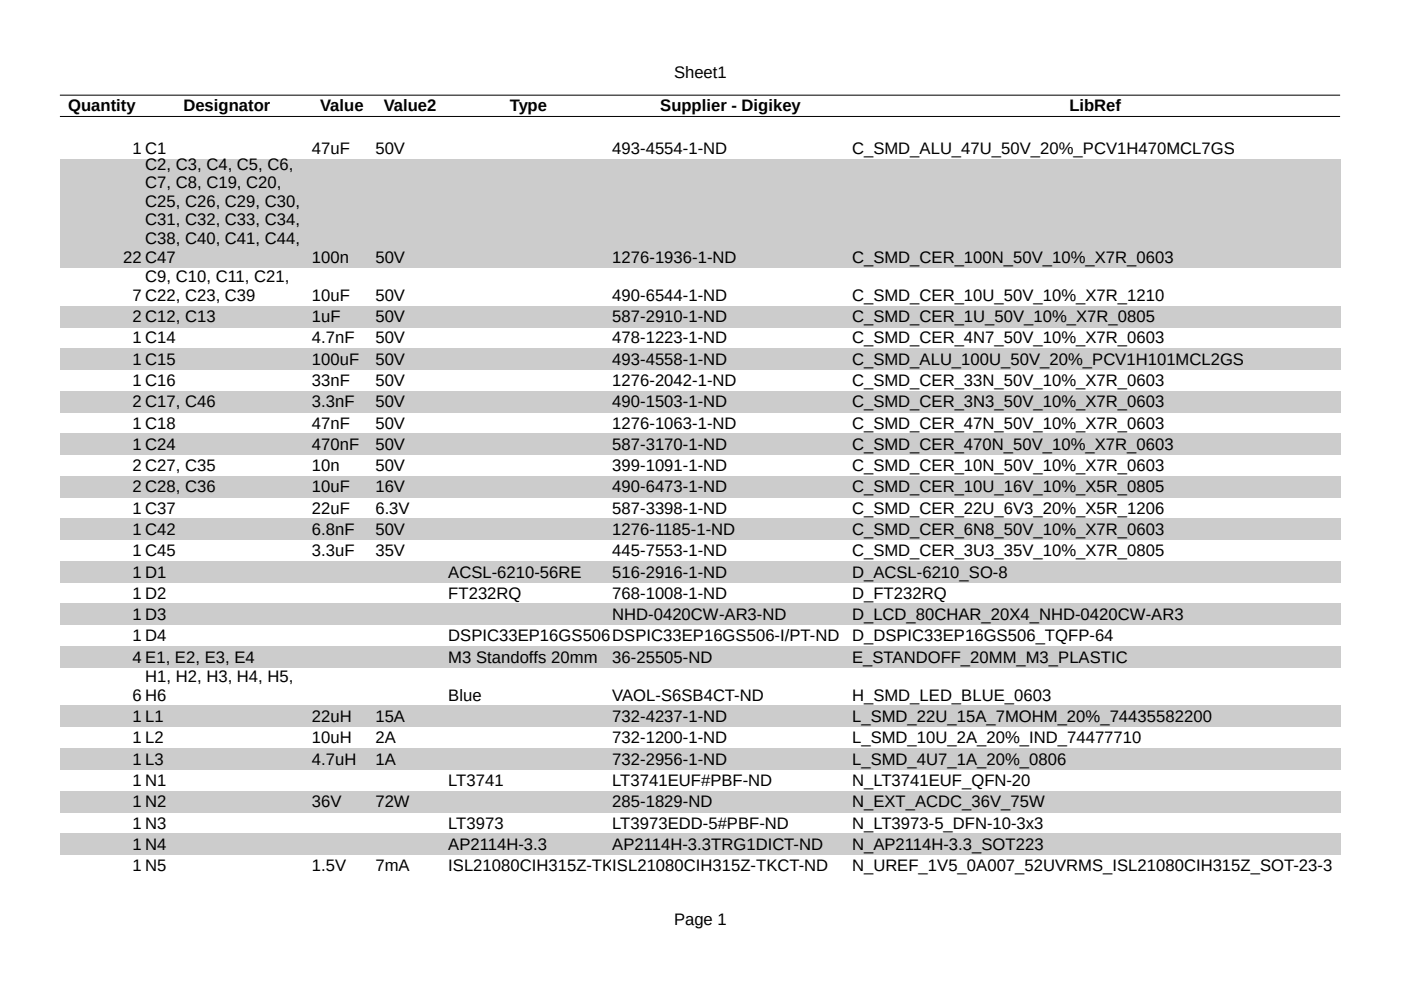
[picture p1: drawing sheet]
<svg xmlns="http://www.w3.org/2000/svg" width="297mm" height="210mm" viewBox="0 0 297 210" stroke-linecap="round" stroke-linejoin="round" font-family="sans-serif">
<defs><g id="words">
<g font-size="3.5">
<text x="142.9" y="16.4">Sheet1</text>
<text x="14.5" y="23.6">Quantity</text>
<text x="38.9" y="23.6">Designator</text>
<text x="67.9" y="23.6">Value</text>
<text x="81.4" y="23.6">Value2</text>
<text x="108.1" y="23.6">Type</text>
<text x="140" y="23.6">Supplier - Digikey</text>
<text x="226.7" y="23.6">LibRef</text>
<text x="28.1" y="32.6">1 C1</text>
<text x="30.8" y="35.9">C2, C3, C4, C5, C6,</text>
<text x="66.1" y="32.6">47uF</text>
<text x="79.6" y="32.6">50V</text>
<text x="129.8" y="32.6">493-4554-1-ND</text>
<text x="180.7" y="32.6">C_SMD_ALU_47U_50V_20%_PCV1H470MCL7GS</text>
<text x="30.8" y="39.9">C7, C8, C19, C20,</text>
<text x="30.8" y="43.9">C25, C26, C29, C30,</text>
<text x="30.8" y="47.8">C31, C32, C33, C34,</text>
<text x="30.8" y="51.8">C38, C40, C41, C44,</text>
<text x="26.1" y="55.7">22 C47</text>
<text x="30.8" y="59.9">C9, C10, C11, C21,</text>
<text x="66.1" y="55.7">100n</text>
<text x="79.6" y="55.7">50V</text>
<text x="129.8" y="55.7">1276-1936-1-ND</text>
<text x="180.7" y="55.7">C_SMD_CER_100N_50V_10%_X7R_0603</text>
<text x="28.1" y="63.8">7 C22, C23, C39</text>
<text x="66.1" y="63.8">10uF</text>
<text x="79.6" y="63.8">50V</text>
<text x="129.8" y="63.8">490-6544-1-ND</text>
<text x="180.7" y="63.8">C_SMD_CER_10U_50V_10%_X7R_1210</text>
<text x="28.1" y="68.3">2 C12, C13</text>
<text x="66.1" y="68.3">1uF</text>
<text x="79.6" y="68.3">50V</text>
<text x="129.8" y="68.3">587-2910-1-ND</text>
<text x="180.7" y="68.3">C_SMD_CER_1U_50V_10%_X7R_0805</text>
<text x="28.1" y="72.8">1 C14</text>
<text x="28.1" y="77.3">1 C15</text>
<text x="66.1" y="72.8">4.7nF</text>
<text x="66.1" y="77.3">100uF</text>
<text x="79.6" y="72.8">50V</text>
<text x="79.6" y="77.3">50V</text>
<text x="129.8" y="72.8">478-1223-1-ND</text>
<text x="129.8" y="77.3">493-4558-1-ND</text>
<text x="180.7" y="72.8">C_SMD_CER_4N7_50V_10%_X7R_0603</text>
<text x="180.7" y="77.3">C_SMD_ALU_100U_50V_20%_PCV1H101MCL2GS</text>
<text x="28.1" y="81.8">1 C16</text>
<text x="66.1" y="81.8">33nF</text>
<text x="79.6" y="81.8">50V</text>
<text x="129.8" y="81.8">1276-2042-1-ND</text>
<text x="180.7" y="81.8">C_SMD_CER_33N_50V_10%_X7R_0603</text>
<text x="28.1" y="86.4">2 C17, C46</text>
<text x="66.1" y="86.4">3.3nF</text>
<text x="79.6" y="86.4">50V</text>
<text x="129.8" y="86.4">490-1503-1-ND</text>
<text x="180.7" y="86.4">C_SMD_CER_3N3_50V_10%_X7R_0603</text>
<text x="28.1" y="90.9">1 C18</text>
<text x="28.1" y="95.4">1 C24</text>
<text x="66.1" y="90.9">47nF</text>
<text x="66.1" y="95.4">470nF</text>
<text x="79.6" y="90.9">50V</text>
<text x="79.6" y="95.4">50V</text>
<text x="129.8" y="90.9">1276-1063-1-ND</text>
<text x="129.8" y="95.4">587-3170-1-ND</text>
<text x="180.7" y="90.9">C_SMD_CER_47N_50V_10%_X7R_0603</text>
<text x="180.7" y="95.4">C_SMD_CER_470N_50V_10%_X7R_0603</text>
<text x="28.1" y="99.9">2 C27, C35</text>
<text x="66.1" y="99.9">10n</text>
<text x="79.6" y="99.9">50V</text>
<text x="129.8" y="99.9">399-1091-1-ND</text>
<text x="180.7" y="99.9">C_SMD_CER_10N_50V_10%_X7R_0603</text>
<text x="28.1" y="104.4">2 C28, C36</text>
<text x="66.1" y="104.4">10uF</text>
<text x="79.6" y="104.4">16V</text>
<text x="129.8" y="104.4">490-6473-1-ND</text>
<text x="180.7" y="104.4">C_SMD_CER_10U_16V_10%_X5R_0805</text>
<text x="28.1" y="108.9">1 C37</text>
<text x="28.1" y="113.4">1 C42</text>
<text x="66.1" y="108.9">22uF</text>
<text x="66.1" y="113.4">6.8nF</text>
<text x="79.6" y="108.9">6.3V</text>
<text x="79.6" y="113.4">50V</text>
<text x="129.8" y="108.9">587-3398-1-ND</text>
<text x="129.8" y="113.4">1276-1185-1-ND</text>
<text x="180.7" y="108.9">C_SMD_CER_22U_6V3_20%_X5R_1206</text>
<text x="180.7" y="113.4">C_SMD_CER_6N8_50V_10%_X7R_0603</text>
<text x="28.1" y="117.9">1 C45</text>
<text x="66.1" y="117.9">3.3uF</text>
<text x="79.6" y="117.9">35V</text>
<text x="129.8" y="117.9">445-7553-1-ND</text>
<text x="180.7" y="117.9">C_SMD_CER_3U3_35V_10%_X7R_0805</text>
<text x="28.1" y="122.4">1 D1</text>
<text x="95" y="122.4">ACSL-6210-56RE</text>
<text x="129.8" y="122.4">516-2916-1-ND</text>
<text x="180.7" y="122.4">D_ACSL-6210_SO-8</text>
<text x="28.1" y="127">1 D2</text>
<text x="28.1" y="131.4">1 D3</text>
<text x="95" y="127">FT232RQ</text>
<text x="129.8" y="127">768-1008-1-ND</text>
<text x="129.8" y="131.4">NHD-0420CW-AR3-ND</text>
<text x="180.7" y="127">D_FT232RQ</text>
<text x="180.7" y="131.4">D_LCD_80CHAR_20X4_NHD-0420CW-AR3</text>
<text x="28.1" y="136">1 D4</text>
<text x="95" y="136">DSPIC33EP16GS506DSPIC33EP16GS506-I/PT-ND</text>
<text x="180.7" y="136">D_DSPIC33EP16GS506_TQFP-64</text>
<text x="28.1" y="140.5">4 E1, E2, E3, E4</text>
<text x="95" y="140.5">M3 Standoffs 20mm</text>
<text x="129.8" y="140.5">36-25505-ND</text>
<text x="180.7" y="140.5">E_STANDOFF_20MM_M3_PLASTIC</text>
<text x="28.1" y="148.6">6 H6</text>
<text x="30.8" y="144.7">H1, H2, H3, H4, H5,</text>
<text x="95" y="148.6">Blue</text>
<text x="129.8" y="148.6">VAOL-S6SB4CT-ND</text>
<text x="180.7" y="148.6">H_SMD_LED_BLUE_0603</text>
<text x="28.1" y="153.1">1 L1</text>
<text x="66.1" y="153.1">22uH</text>
<text x="79.6" y="153.1">15A</text>
<text x="129.8" y="153.1">732-4237-1-ND</text>
<text x="180.7" y="153.1">L_SMD_22U_15A_7MOHM_20%_74435582200</text>
<text x="28.1" y="157.6">1 L2</text>
<text x="66.1" y="157.6">10uH</text>
<text x="79.6" y="157.6">2A</text>
<text x="129.8" y="157.6">732-1200-1-ND</text>
<text x="180.7" y="157.6">L_SMD_10U_2A_20%_IND_74477710</text>
<text x="28.1" y="162.1">1 L3</text>
<text x="28.1" y="166.7">1 N1</text>
<text x="66.1" y="162.1">4.7uH</text>
<text x="79.6" y="162.1">1A</text>
<text x="95" y="166.7">LT3741</text>
<text x="129.8" y="162.1">732-2956-1-ND</text>
<text x="129.8" y="166.7">LT3741EUF#PBF-ND</text>
<text x="180.7" y="162.1">L_SMD_4U7_1A_20%_0806</text>
<text x="180.7" y="166.7">N_LT3741EUF_QFN-20</text>
<text x="28.1" y="171.2">1 N2</text>
<text x="66.1" y="171.2">36V</text>
<text x="79.6" y="171.2">72W</text>
<text x="129.8" y="171.2">285-1829-ND</text>
<text x="180.7" y="171.2">N_EXT_ACDC_36V_75W</text>
<text x="28.1" y="175.7">1 N3</text>
<text x="95" y="175.7">LT3973</text>
<text x="129.8" y="175.7">LT3973EDD-5#PBF-ND</text>
<text x="180.7" y="175.7">N_LT3973-5_DFN-10-3x3</text>
<text x="28.1" y="180.2">1 N4</text>
<text x="28.1" y="184.7">1 N5</text>
<text x="66.1" y="184.7">1.5V</text>
<text x="79.6" y="184.7">7mA</text>
<text x="95" y="180.2">AP2114H-3.3</text>
<text x="95" y="184.7">ISL21080CIH315Z-TKISL21080CIH315Z-TKCT-ND</text>
<text x="129.8" y="180.2">AP2114H-3.3TRG1DICT-ND</text>
<text x="180.7" y="180.2">N_AP2114H-3.3_SOT223</text>
<text x="180.7" y="184.7">N_UREF_1V5_0A007_52UVRMS_ISL21080CIH315Z_SOT-23-3</text>
<text x="142.9" y="196">Page 1</text>
</g>
</g></defs>
<g fill="#ccc">
<path d="M12.7 33.7h271.4v23h-271.4z" fill-rule="evenodd"/>
<path d="M12.7 64.9h271.4v4.5h-271.4z" fill-rule="evenodd"/>
<path d="M12.7 73.9h271.4v4.5h-271.4z" fill-rule="evenodd"/>
<path d="M12.7 82.9h271.4v4.5h-271.4z" fill-rule="evenodd"/>
<path d="M12.7 91.9h271.4v4.5h-271.4z" fill-rule="evenodd"/>
<path d="M12.7 100.9h271.4v4.5h-271.4z" fill-rule="evenodd"/>
<path d="M12.7 110h271.4v4.5h-271.4z" fill-rule="evenodd"/>
<path d="M12.7 119h271.4v4.5h-271.4z" fill-rule="evenodd"/>
<path d="M12.7 128h271.4v4.5h-271.4z" fill-rule="evenodd"/>
<path d="M12.7 137h271.4v4.5h-271.4z" fill-rule="evenodd"/>
<path d="M12.7 149.6h271.4v4.6h-271.4z" fill-rule="evenodd"/>
<path d="M12.7 158.7h271.4v4.5h-271.4z" fill-rule="evenodd"/>
<path d="M12.7 167.7h271.4v4.5h-271.4z" fill-rule="evenodd"/>
<path d="M12.7 176.7h271.4v4.6h-271.4z" fill-rule="evenodd"/>
</g>
<path d="M12.7 20.2h271.4M12.7 24.7h271.4" fill="none" stroke="#000" stroke-width=".21"/>
<use href="#words"/>
</svg>
